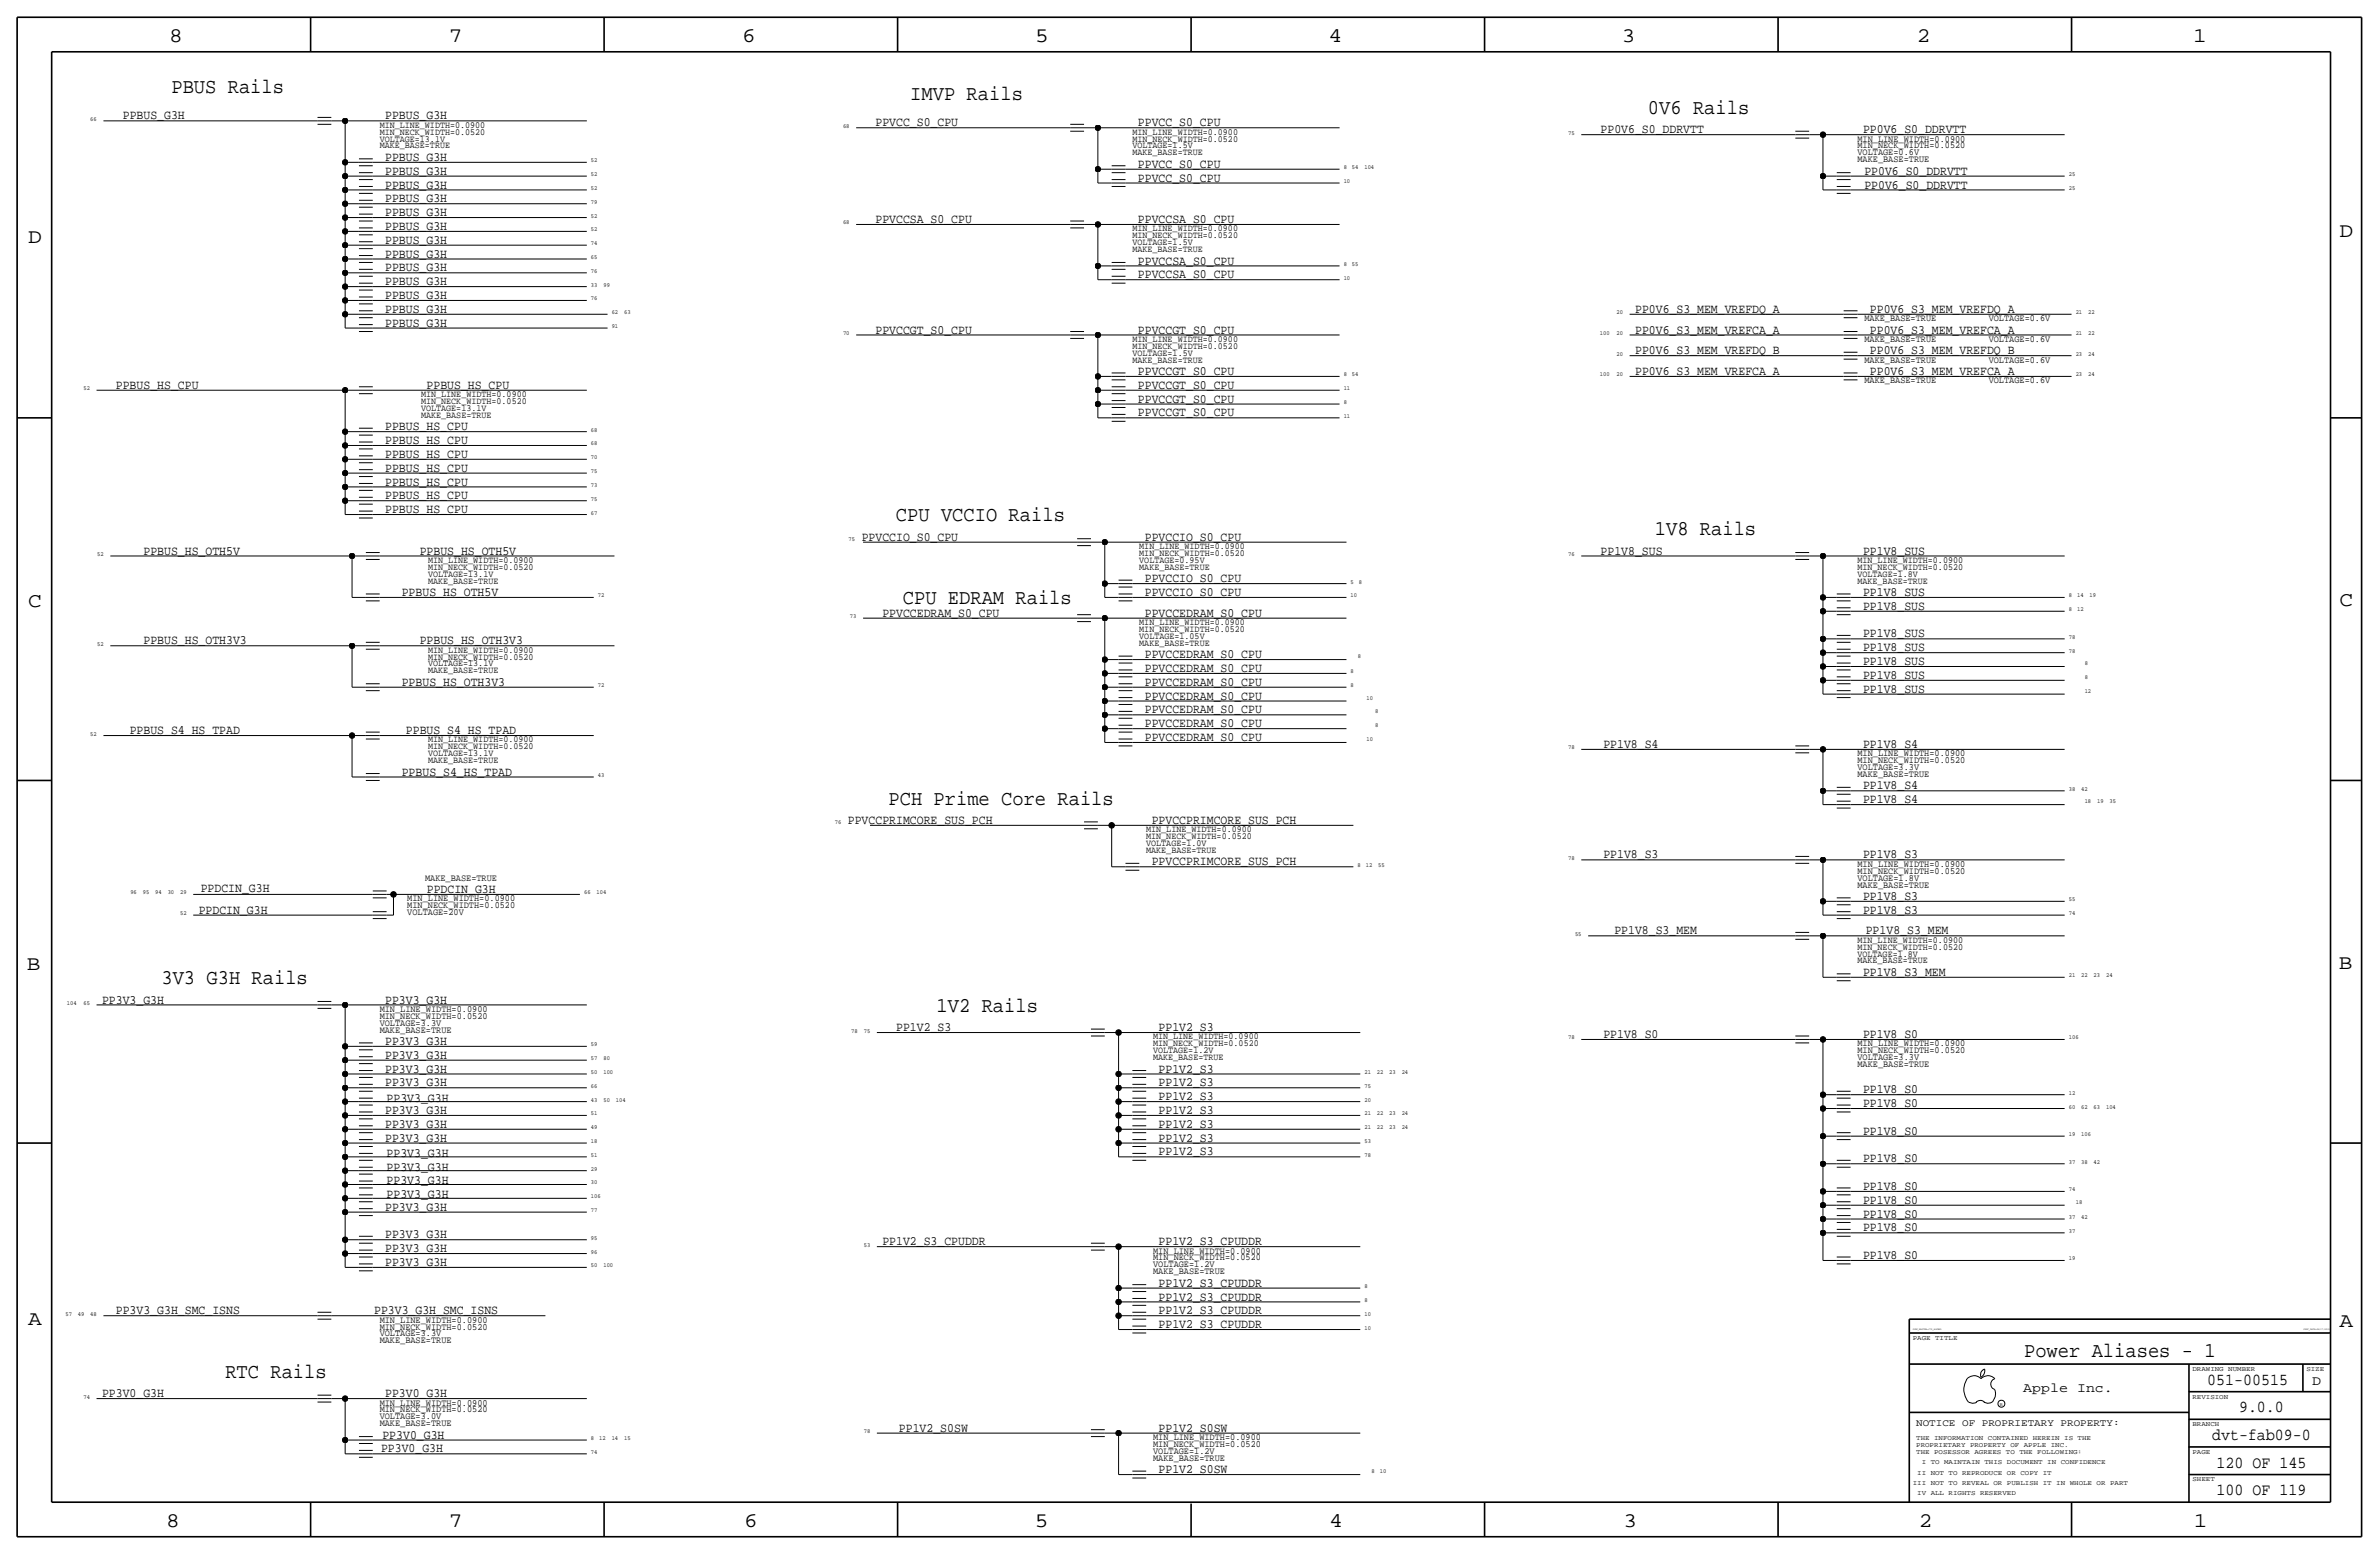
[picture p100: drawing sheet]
<svg xmlns="http://www.w3.org/2000/svg" width="875mm" height="572mm" viewBox="0 0 875 572" stroke-linecap="round" stroke-linejoin="round" font-family="sans-serif">
<defs><g id="words">
<g font-size="7.7">
<text x="63" y="34.3">PBUS Rails</text>
<text x="334.8" y="36.8">IMVP Rails</text>
<text x="606.1" y="41.9">0V6 Rails</text>
<text x="329.5" y="191.8">CPU VCCIO Rails</text>
<text x="608.7" y="196.9">1V8 Rails</text>
<text x="332.1" y="222.3">CPU EDRAM Rails</text>
<text x="326.8" y="295.9">PCH Prime Core Rails</text>
<text x="59.4" y="362">3V3 G3H Rails</text>
<text x="344.5" y="372.1">1V2 Rails</text>
<text x="744.5" y="499.1">Power Aliases - 1</text>
<text x="82.9" y="506.7">RTC Rails</text>
</g>
<g font-size="7.6">
<text x="62.2" y="15.5">8</text>
<text x="165" y="15.5">7</text>
<text x="273" y="15.5">6</text>
<text x="380.7" y="15.5">5</text>
<text x="488.6" y="15.5">4</text>
<text x="596.6" y="15.5">3</text>
<text x="705.1" y="15.5">2</text>
<text x="806.7" y="15.5">1</text>
<text x="10.4" y="89.4">D</text>
<text x="860.5" y="87.1">D</text>
<text x="10.4" y="223.3">C</text>
<text x="860.5" y="222.8">C</text>
<text x="9.8" y="356.6">B</text>
<text x="860.2" y="356.4">B</text>
<text x="10.4" y="487.4">A</text>
<text x="860.5" y="488.2">A</text>
<text x="61.2" y="561.6">8</text>
<text x="165" y="561.6">7</text>
<text x="273.8" y="561.6">6</text>
<text x="380.7" y="561.6">5</text>
<text x="488.9" y="561.6">4</text>
<text x="597.1" y="561.6">3</text>
<text x="705.8" y="561.6">2</text>
<text x="806.9" y="561.6">1</text>
</g>
<g font-size="6.2">
<text x="811.9" y="509.3">051-00515</text>
<text x="823.6" y="519.4">9.0.0</text>
<text x="813.7" y="529.6">dvt-fab09-0</text>
<text x="815.3" y="539.8">120 OF 145</text>
<text x="815.3" y="549.9">100 OF 119</text>
</g>
<g font-size="5">
<text x="850.5" y="509.3">D</text>
<text x="744.2" y="511.8">Apple Inc.</text>
</g>
<g font-size="4.7">
<text x="45.2" y="43.9">PPBUS_G3H</text>
<text x="141.7" y="43.9">PPBUS_G3H</text>
<text x="322" y="46.5">PPVCC_S0_CPU</text>
<text x="418.5" y="46.5">PPVCC_S0_CPU</text>
<text x="588.7" y="49">PP0V6_S0_DDRVTT</text>
<text x="685.2" y="49">PP0V6_S0_DDRVTT</text>
<text x="141.7" y="59.2">PPBUS_G3H</text>
<text x="141.7" y="64.3">PPBUS_G3H</text>
<text x="418.5" y="61.7">PPVCC_S0_CPU</text>
<text x="685.7" y="64.3">PP0V6_S0_DDRVTT</text>
<text x="141.7" y="69.3">PPBUS_G3H</text>
<text x="418.5" y="66.8">PPVCC_S0_CPU</text>
<text x="685.7" y="69.3">PP0V6_S0_DDRVTT</text>
<text x="141.7" y="74.4">PPBUS_G3H</text>
<text x="141.7" y="79.5">PPBUS_G3H</text>
<text x="322" y="82">PPVCCSA_S0_CPU</text>
<text x="418.5" y="82">PPVCCSA_S0_CPU</text>
<text x="141.7" y="89.7">PPBUS_G3H</text>
<text x="141.7" y="84.6">PPBUS_G3H</text>
<text x="141.7" y="94.7">PPBUS_G3H</text>
<text x="141.7" y="99.8">PPBUS_G3H</text>
<text x="418.5" y="97.3">PPVCCSA_S0_CPU</text>
<text x="141.7" y="104.9">PPBUS_G3H</text>
<text x="418.5" y="102.4">PPVCCSA_S0_CPU</text>
<text x="141.7" y="110">PPBUS_G3H</text>
<text x="141.7" y="115.1">PPBUS_G3H</text>
<text x="601.4" y="115.1">PP0V6_S3_MEM_VREFDQ_A</text>
<text x="687.8" y="115.1">PP0V6_S3_MEM_VREFDQ_A</text>
<text x="141.7" y="120.1">PPBUS_G3H</text>
<text x="322" y="122.7">PPVCCGT_S0_CPU</text>
<text x="418.5" y="122.7">PPVCCGT_S0_CPU</text>
<text x="601.4" y="122.7">PP0V6_S3_MEM_VREFCA_A</text>
<text x="687.8" y="122.7">PP0V6_S3_MEM_VREFCA_A</text>
<text x="601.4" y="130.3">PP0V6_S3_MEM_VREFDQ_B</text>
<text x="687.8" y="130.3">PP0V6_S3_MEM_VREFDQ_B</text>
<text x="418.5" y="137.9">PPVCCGT_S0_CPU</text>
<text x="601.4" y="137.9">PP0V6_S3_MEM_VREFCA_A</text>
<text x="687.8" y="137.9">PP0V6_S3_MEM_VREFCA_A</text>
<text x="42.6" y="143">PPBUS_HS_CPU</text>
<text x="156.9" y="143">PPBUS_HS_CPU</text>
<text x="418.5" y="143">PPVCCGT_S0_CPU</text>
<text x="418.5" y="148.1">PPVCCGT_S0_CPU</text>
<text x="418.5" y="153.2">PPVCCGT_S0_CPU</text>
<text x="141.7" y="158.2">PPBUS_HS_CPU</text>
<text x="141.7" y="163.3">PPBUS_HS_CPU</text>
<text x="141.7" y="168.4">PPBUS_HS_CPU</text>
<text x="141.7" y="173.5">PPBUS_HS_CPU</text>
<text x="141.7" y="178.6">PPBUS_HS_CPU</text>
<text x="141.7" y="183.6">PPBUS_HS_CPU</text>
<text x="141.7" y="188.7">PPBUS_HS_CPU</text>
<text x="52.8" y="204">PPBUS_HS_OTH5V</text>
<text x="154.4" y="204">PPBUS_HS_OTH5V</text>
<text x="316.9" y="198.9">PPVCCIO_S0_CPU</text>
<text x="421.1" y="198.9">PPVCCIO_S0_CPU</text>
<text x="588.7" y="204">PP1V8_SUS</text>
<text x="685.2" y="204">PP1V8_SUS</text>
<text x="421.1" y="214.1">PPVCCIO_S0_CPU</text>
<text x="147.8" y="219.2">PPBUS_HS_OTH5V</text>
<text x="421.1" y="219.2">PPVCCIO_S0_CPU</text>
<text x="685.2" y="219.2">PP1V8_SUS</text>
<text x="324.6" y="226.8">PPVCCEDRAM_S0_CPU</text>
<text x="421.1" y="226.8">PPVCCEDRAM_S0_CPU</text>
<text x="685.2" y="224.3">PP1V8_SUS</text>
<text x="52.8" y="237">PPBUS_HS_OTH3V3</text>
<text x="154.4" y="237">PPBUS_HS_OTH3V3</text>
<text x="685.2" y="234.4">PP1V8_SUS</text>
<text x="685.2" y="239.5">PP1V8_SUS</text>
<text x="421.1" y="242.1">PPVCCEDRAM_S0_CPU</text>
<text x="685.2" y="244.6">PP1V8_SUS</text>
<text x="421.1" y="247.1">PPVCCEDRAM_S0_CPU</text>
<text x="685.2" y="249.7">PP1V8_SUS</text>
<text x="147.8" y="252.2">PPBUS_HS_OTH3V3</text>
<text x="421.1" y="252.2">PPVCCEDRAM_S0_CPU</text>
<text x="421.1" y="257.3">PPVCCEDRAM_S0_CPU</text>
<text x="685.2" y="254.8">PP1V8_SUS</text>
<text x="421.1" y="262.4">PPVCCEDRAM_S0_CPU</text>
<text x="421.1" y="267.5">PPVCCEDRAM_S0_CPU</text>
<text x="47.7" y="270">PPBUS_S4_HS_TPAD</text>
<text x="149.3" y="270">PPBUS_S4_HS_TPAD</text>
<text x="421.1" y="272.5">PPVCCEDRAM_S0_CPU</text>
<text x="589.7" y="275.1">PP1V8_S4</text>
<text x="685.2" y="275.1">PP1V8_S4</text>
<text x="147.8" y="285.2">PPBUS_S4_HS_TPAD</text>
<text x="685.2" y="290.3">PP1V8_S4</text>
<text x="685.2" y="295.4">PP1V8_S4</text>
<text x="311.9" y="303">PPVCCPRIMCORE_SUS_PCH</text>
<text x="423.6" y="303">PPVCCPRIMCORE_SUS_PCH</text>
<text x="589.7" y="315.7">PP1V8_S3</text>
<text x="685.2" y="315.7">PP1V8_S3</text>
<text x="423.6" y="318.3">PPVCCPRIMCORE_SUS_PCH</text>
<text x="73.8" y="328.1">PPDCIN_G3H</text>
<text x="157" y="328.4">PPDCIN_G3H</text>
<text x="685.2" y="331">PP1V8_S3</text>
<text x="73.1" y="336">PPDCIN_G3H</text>
<text x="685.2" y="336">PP1V8_S3</text>
<text x="593.8" y="343.7">PP1V8_S3_MEM</text>
<text x="686.3" y="343.7">PP1V8_S3_MEM</text>
<text x="685.2" y="358.9">PP1V8_S3_MEM</text>
<text x="37.5" y="369.1">PP3V3_G3H</text>
<text x="141.7" y="369.1">PP3V3_G3H</text>
<text x="329.6" y="379.2">PP1V2_S3</text>
<text x="426.2" y="379.2">PP1V2_S3</text>
<text x="589.7" y="381.8">PP1V8_S0</text>
<text x="685.2" y="381.8">PP1V8_S0</text>
<text x="141.7" y="384.3">PP3V3_G3H</text>
<text x="141.7" y="389.4">PP3V3_G3H</text>
<text x="141.7" y="394.5">PP3V3_G3H</text>
<text x="426.2" y="394.5">PP1V2_S3</text>
<text x="141.7" y="399.5">PP3V3_G3H</text>
<text x="426.2" y="399.5">PP1V2_S3</text>
<text x="142.2" y="405.1">PP3V3_G3H</text>
<text x="426.2" y="404.6">PP1V2_S3</text>
<text x="685.2" y="402.1">PP1V8_S0</text>
<text x="685.2" y="407.2">PP1V8_S0</text>
<text x="141.7" y="409.7">PP3V3_G3H</text>
<text x="426.2" y="409.7">PP1V2_S3</text>
<text x="141.7" y="419.9">PP3V3_G3H</text>
<text x="141.7" y="414.8">PP3V3_G3H</text>
<text x="426.2" y="414.8">PP1V2_S3</text>
<text x="426.2" y="419.9">PP1V2_S3</text>
<text x="685.2" y="417.3">PP1V8_S0</text>
<text x="142.2" y="425.5">PP3V3_G3H</text>
<text x="426.2" y="424.9">PP1V2_S3</text>
<text x="142.2" y="430.5">PP3V3_G3H</text>
<text x="685.2" y="427.5">PP1V8_S0</text>
<text x="142.2" y="435.6">PP3V3_G3H</text>
<text x="685.2" y="437.6">PP1V8_S0</text>
<text x="142.2" y="440.7">PP3V3_G3H</text>
<text x="685.2" y="442.7">PP1V8_S0</text>
<text x="141.7" y="445.3">PP3V3_G3H</text>
<text x="685.2" y="447.8">PP1V8_S0</text>
<text x="141.7" y="455.4">PP3V3_G3H</text>
<text x="685.2" y="452.9">PP1V8_S0</text>
<text x="141.7" y="460.5">PP3V3_G3H</text>
<text x="324.6" y="458">PP1V2_S3_CPUDDR</text>
<text x="426.2" y="458">PP1V2_S3_CPUDDR</text>
<text x="141.7" y="465.6">PP3V3_G3H</text>
<text x="685.2" y="463">PP1V8_S0</text>
<text x="426.2" y="473.2">PP1V2_S3_CPUDDR</text>
<text x="426.2" y="478.3">PP1V2_S3_CPUDDR</text>
<text x="42.6" y="483.4">PP3V3_G3H_SMC_ISNS</text>
<text x="137.6" y="483.4">PP3V3_G3H_SMC_ISNS</text>
<text x="426.2" y="483.4">PP1V2_S3_CPUDDR</text>
<text x="426.2" y="488.4">PP1V2_S3_CPUDDR</text>
<text x="37.5" y="513.8">PP3V0_G3H</text>
<text x="141.7" y="513.8">PP3V0_G3H</text>
<text x="330.7" y="526.5">PP1V2_S0SW</text>
<text x="426.2" y="526.5">PP1V2_S0SW</text>
<text x="140.7" y="529.1">PP3V0_G3H</text>
<text x="140.2" y="534.2">PP3V0_G3H</text>
<text x="426.2" y="541.8">PP1V2_S0SW</text>
</g>
<text font-size="3.7" x="704.8" y="524.5">NOTICE OF PROPRIETARY PROPERTY:</text>
<g font-size="3.5">
<text x="139.6" y="47">MIN_LINE_WIDTH=0.0900</text>
<text x="139.6" y="49.5">MIN_NECK_WIDTH=0.0520</text>
<text x="139.6" y="52.1">VOLTAGE=13.1V</text>
<text x="416.5" y="52.1">MIN_NECK_WIDTH=0.0520</text>
<text x="416.5" y="49.5">MIN_LINE_WIDTH=0.0900</text>
<text x="683.2" y="52.1">MIN_LINE_WIDTH=0.0900</text>
<text x="139.6" y="54.6">MAKE_BASE=TRUE</text>
<text x="416.5" y="54.6">VOLTAGE=1.5V</text>
<text x="416.5" y="57.2">MAKE_BASE=TRUE</text>
<text x="683.2" y="57.2">VOLTAGE=0.6V</text>
<text x="683.2" y="54.6">MIN_NECK_WIDTH=0.0520</text>
<text x="683.2" y="59.7">MAKE_BASE=TRUE</text>
<text x="416.5" y="87.6">MIN_NECK_WIDTH=0.0520</text>
<text x="416.5" y="85.1">MIN_LINE_WIDTH=0.0900</text>
<text x="416.5" y="90.2">VOLTAGE=1.5V</text>
<text x="416.5" y="92.7">MAKE_BASE=TRUE</text>
<text x="685.7" y="118.1">MAKE_BASE=TRUE</text>
<text x="731.5" y="118.1">VOLTAGE=0.6V</text>
<text x="416.5" y="125.7">MIN_LINE_WIDTH=0.0900</text>
<text x="685.7" y="125.7">MAKE_BASE=TRUE</text>
<text x="731.5" y="125.7">VOLTAGE=0.6V</text>
<text x="416.5" y="130.8">VOLTAGE=1.5V</text>
<text x="416.5" y="128.3">MIN_NECK_WIDTH=0.0520</text>
<text x="416.5" y="133.3">MAKE_BASE=TRUE</text>
<text x="685.7" y="133.4">MAKE_BASE=TRUE</text>
<text x="731.5" y="133.4">VOLTAGE=0.6V</text>
<text x="685.7" y="141">MAKE_BASE=TRUE</text>
<text x="731.5" y="141">VOLTAGE=0.6V</text>
<text x="154.9" y="146.1">MIN_LINE_WIDTH=0.0900</text>
<text x="154.9" y="148.6">MIN_NECK_WIDTH=0.0520</text>
<text x="154.9" y="151.1">VOLTAGE=13.1V</text>
<text x="154.9" y="153.7">MAKE_BASE=TRUE</text>
<text x="419" y="201.9">MIN_LINE_WIDTH=0.0900</text>
<text x="157.4" y="207">MIN_LINE_WIDTH=0.0900</text>
<text x="157.4" y="209.5">MIN_NECK_WIDTH=0.0520</text>
<text x="419" y="207">VOLTAGE=0.95V</text>
<text x="419" y="204.5">MIN_NECK_WIDTH=0.0520</text>
<text x="419" y="209.6">MAKE_BASE=TRUE</text>
<text x="683.2" y="209.6">MIN_NECK_WIDTH=0.0520</text>
<text x="683.2" y="207">MIN_LINE_WIDTH=0.0900</text>
<text x="157.4" y="212.1">VOLTAGE=13.1V</text>
<text x="157.4" y="214.6">MAKE_BASE=TRUE</text>
<text x="683.2" y="212.1">VOLTAGE=1.8V</text>
<text x="683.2" y="214.6">MAKE_BASE=TRUE</text>
<text x="419.1" y="232.4">MIN_NECK_WIDTH=0.0520</text>
<text x="419.1" y="229.9">MIN_LINE_WIDTH=0.0900</text>
<text x="419" y="237.5">MAKE_BASE=TRUE</text>
<text x="419.1" y="235">VOLTAGE=1.05V</text>
<text x="157.4" y="240">MIN_LINE_WIDTH=0.0900</text>
<text x="157.4" y="242.6">MIN_NECK_WIDTH=0.0520</text>
<text x="157.4" y="245.1">VOLTAGE=13.1V</text>
<text x="157.4" y="247.7">MAKE_BASE=TRUE</text>
<text x="157.4" y="273.1">MIN_LINE_WIDTH=0.0900</text>
<text x="157.4" y="275.6">MIN_NECK_WIDTH=0.0520</text>
<text x="157.4" y="278.1">VOLTAGE=13.1V</text>
<text x="157.4" y="280.7">MAKE_BASE=TRUE</text>
<text x="683.2" y="280.7">MIN_NECK_WIDTH=0.0520</text>
<text x="683.2" y="278.1">MIN_LINE_WIDTH=0.0900</text>
<text x="683.2" y="283.2">VOLTAGE=3.3V</text>
<text x="683.2" y="285.8">MAKE_BASE=TRUE</text>
<text x="421.6" y="311.2">VOLTAGE=1.0V</text>
<text x="421.6" y="308.6">MIN_NECK_WIDTH=0.0520</text>
<text x="421.6" y="306.1">MIN_LINE_WIDTH=0.0900</text>
<text x="421.6" y="313.7">MAKE_BASE=TRUE</text>
<text x="156.4" y="323.9">MAKE_BASE=TRUE</text>
<text x="683.2" y="323.9">VOLTAGE=1.8V</text>
<text x="683.2" y="321.3">MIN_NECK_WIDTH=0.0520</text>
<text x="683.2" y="318.8">MIN_LINE_WIDTH=0.0900</text>
<text x="683.2" y="326.4">MAKE_BASE=TRUE</text>
<text x="149.8" y="331.5">MIN_LINE_WIDTH=0.0900</text>
<text x="149.8" y="334">MIN_NECK_WIDTH=0.0520</text>
<text x="149.8" y="336.6">VOLTAGE=20V</text>
<text x="683.2" y="346.7">MIN_LINE_WIDTH=0.0900</text>
<text x="683.2" y="351.8">VOLTAGE=1.8V</text>
<text x="683.2" y="349.3">MIN_NECK_WIDTH=0.0520</text>
<text x="683.2" y="354.3">MAKE_BASE=TRUE</text>
<text x="139.6" y="377.2">VOLTAGE=3.3V</text>
<text x="139.6" y="374.6">MIN_NECK_WIDTH=0.0520</text>
<text x="139.6" y="372.1">MIN_LINE_WIDTH=0.0900</text>
<text x="139.6" y="379.7">MAKE_BASE=TRUE</text>
<text x="424.1" y="382.3">MIN_LINE_WIDTH=0.0900</text>
<text x="424.1" y="387.4">VOLTAGE=1.2V</text>
<text x="424.1" y="384.8">MIN_NECK_WIDTH=0.0520</text>
<text x="424.1" y="389.9">MAKE_BASE=TRUE</text>
<text x="683.2" y="384.8">MIN_LINE_WIDTH=0.0900</text>
<text x="683.2" y="387.4">MIN_NECK_WIDTH=0.0520</text>
<text x="683.2" y="389.9">VOLTAGE=3.3V</text>
<text x="683.2" y="392.4">MAKE_BASE=TRUE</text>
<text x="424.1" y="461">MIN_LINE_WIDTH=0.0900</text>
<text x="424.1" y="466.1">VOLTAGE=1.2V</text>
<text x="424.1" y="463.5">MIN_NECK_WIDTH=0.0520</text>
<text x="424.1" y="468.6">MAKE_BASE=TRUE</text>
<text x="139.6" y="486.4">MIN_LINE_WIDTH=0.0900</text>
<text x="139.6" y="491.5">VOLTAGE=3.3V</text>
<text x="139.6" y="489">MIN_NECK_WIDTH=0.0520</text>
<text x="139.6" y="494">MAKE_BASE=TRUE</text>
<text x="139.6" y="522">VOLTAGE=3.0V</text>
<text x="139.6" y="519.4">MIN_NECK_WIDTH=0.0520</text>
<text x="139.6" y="516.9">MIN_LINE_WIDTH=0.0900</text>
<text x="139.6" y="524.5">MAKE_BASE=TRUE</text>
<text x="424.1" y="532.1">MIN_NECK_WIDTH=0.0520</text>
<text x="424.1" y="529.6">MIN_LINE_WIDTH=0.0900</text>
<text x="424.1" y="534.7">VOLTAGE=1.2V</text>
<text x="424.1" y="537.2">MAKE_BASE=TRUE</text>
</g>
<g font-size="2.5">
<text x="703.5" y="492.8">PAGE TITLE</text>
<text x="806.4" y="504.2">DRAWING NUMBER</text>
<text x="848.3" y="504.2">SIZE</text>
<text x="806.4" y="514.4">REVISION</text>
<text x="806.4" y="524.5">BRANCH</text>
<text x="704.8" y="532.1">PROPRIETARY PROPERTY OF APPLE INC.</text>
<text x="704.8" y="529.6">THE INFORMATION CONTAINED HEREIN IS THE</text>
<text x="704.8" y="534.7">THE POSESSOR AGREES TO THE FOLLOWING:</text>
<text x="706.8" y="538.5">I TO MAINTAIN THIS DOCUMENT IN CONFIDENCE</text>
<text x="806.4" y="534.7">PAGE</text>
<text x="705.2" y="542.3">II NOT TO REPRODUCE OR COPY IT</text>
<text x="806.4" y="544.8">SHEET</text>
<text x="703.5" y="546.1">III NOT TO REVEAL OR PUBLISH IT IN WHOLE OR PART</text>
<text x="705.2" y="549.9">IV ALL RIGHTS RESERVED</text>
</g>
<g font-size="2.3">
<text x="33.2" y="44.5">66</text>
<text x="310.1" y="47">68</text>
<text x="576.8" y="49.5">75</text>
<text x="217.4" y="59.7">52</text>
<text x="217.4" y="64.8">52</text>
<text x="494.2" y="62.2">8</text>
<text x="497.3" y="62.2">54</text>
<text x="501.9" y="62.2">104</text>
<text x="760.9" y="64.8">25</text>
<text x="217.4" y="69.9">52</text>
<text x="494.2" y="67.3">10</text>
<text x="760.9" y="69.9">25</text>
<text x="217.4" y="74.9">79</text>
<text x="217.4" y="80">52</text>
<text x="310.1" y="82.6">68</text>
<text x="217.4" y="85.1">52</text>
<text x="217.4" y="90.2">74</text>
<text x="217.4" y="95.3">65</text>
<text x="217.4" y="100.3">76</text>
<text x="494.2" y="97.8">8</text>
<text x="497.3" y="97.8">55</text>
<text x="217.4" y="105.4">33</text>
<text x="221.9" y="105.4">99</text>
<text x="494.2" y="102.9">10</text>
<text x="217.4" y="110.5">76</text>
<text x="225" y="115.6">62</text>
<text x="229.6" y="115.6">63</text>
<text x="594.6" y="115.6">20</text>
<text x="763.5" y="115.6">21</text>
<text x="768" y="115.6">22</text>
<text x="225" y="120.7">91</text>
<text x="310.1" y="123.2">70</text>
<text x="588.5" y="123.2">100</text>
<text x="594.6" y="123.2">20</text>
<text x="763.5" y="123.2">21</text>
<text x="768" y="123.2">22</text>
<text x="594.6" y="130.8">20</text>
<text x="763.5" y="130.8">23</text>
<text x="768" y="130.8">24</text>
<text x="30.7" y="143.5">52</text>
<text x="494.2" y="138.4">8</text>
<text x="494.2" y="143.5">11</text>
<text x="497.3" y="138.4">54</text>
<text x="588.5" y="138.4">100</text>
<text x="594.6" y="138.4">20</text>
<text x="763.5" y="138.4">23</text>
<text x="768" y="138.4">24</text>
<text x="494.2" y="148.6">8</text>
<text x="494.2" y="153.7">11</text>
<text x="217.4" y="158.8">68</text>
<text x="217.4" y="163.8">68</text>
<text x="217.4" y="168.9">70</text>
<text x="217.4" y="174">75</text>
<text x="217.4" y="179.1">73</text>
<text x="217.4" y="184.2">75</text>
<text x="217.4" y="189.2">67</text>
<text x="312.1" y="198.9">75</text>
<text x="35.8" y="204.5">52</text>
<text x="576.8" y="204.5">76</text>
<text x="496.8" y="214.6">5</text>
<text x="499.8" y="214.6">8</text>
<text x="219.9" y="219.7">72</text>
<text x="496.8" y="219.7">10</text>
<text x="760.9" y="219.7">8</text>
<text x="764" y="219.7">14</text>
<text x="768.6" y="219.7">19</text>
<text x="312.6" y="227.3">73</text>
<text x="760.9" y="224.8">8</text>
<text x="764" y="224.8">12</text>
<text x="35.8" y="237.5">52</text>
<text x="760.9" y="235">78</text>
<text x="499.4" y="242.1">8</text>
<text x="760.9" y="240">78</text>
<text x="766.8" y="244.6">8</text>
<text x="496.8" y="247.7">8</text>
<text x="766.8" y="249.7">8</text>
<text x="219.9" y="252.7">72</text>
<text x="496.8" y="252.7">8</text>
<text x="502.6" y="257.3">10</text>
<text x="766.8" y="254.8">12</text>
<text x="505.8" y="262.4">8</text>
<text x="505.8" y="267.5">8</text>
<text x="33.2" y="270.5">52</text>
<text x="502.6" y="272.5">10</text>
<text x="576.8" y="275.6">78</text>
<text x="219.9" y="285.8">43</text>
<text x="760.9" y="290.8">38</text>
<text x="765.5" y="290.8">42</text>
<text x="766.8" y="295.4">18</text>
<text x="771.3" y="295.4">19</text>
<text x="775.9" y="295.4">35</text>
<text x="307" y="303">76</text>
<text x="576.8" y="316.2">78</text>
<text x="499.3" y="318.8">8</text>
<text x="502.4" y="318.8">12</text>
<text x="506.9" y="318.8">55</text>
<text x="48" y="328.9">96</text>
<text x="52.5" y="328.9">95</text>
<text x="57.1" y="328.9">94</text>
<text x="61.7" y="328.9">30</text>
<text x="66.2" y="328.9">29</text>
<text x="214.8" y="328.9">66</text>
<text x="219.4" y="328.9">104</text>
<text x="760.9" y="331.5">55</text>
<text x="66.2" y="336.6">52</text>
<text x="760.9" y="336.6">74</text>
<text x="579.3" y="344.2">55</text>
<text x="760.9" y="359.4">21</text>
<text x="765.5" y="359.4">22</text>
<text x="770.1" y="359.4">23</text>
<text x="774.7" y="359.4">24</text>
<text x="24.6" y="369.6">104</text>
<text x="30.7" y="369.6">65</text>
<text x="313.1" y="379.7">78</text>
<text x="317.7" y="379.7">75</text>
<text x="576.8" y="382.3">78</text>
<text x="760.9" y="382.3">106</text>
<text x="217.4" y="384.8">59</text>
<text x="217.4" y="389.9">57</text>
<text x="221.9" y="389.9">80</text>
<text x="217.4" y="395">50</text>
<text x="221.9" y="395">100</text>
<text x="501.9" y="395">21</text>
<text x="506.4" y="395">22</text>
<text x="511" y="395">23</text>
<text x="515.6" y="395">24</text>
<text x="217.4" y="400.1">66</text>
<text x="501.9" y="400.1">75</text>
<text x="217.4" y="405.1">43</text>
<text x="221.9" y="405.1">50</text>
<text x="226.5" y="405.1">104</text>
<text x="501.9" y="405.1">20</text>
<text x="760.9" y="402.6">12</text>
<text x="760.9" y="407.7">60</text>
<text x="765.5" y="407.7">62</text>
<text x="770.1" y="407.7">63</text>
<text x="774.7" y="407.7">104</text>
<text x="217.4" y="410.2">51</text>
<text x="501.9" y="410.2">21</text>
<text x="506.4" y="410.2">22</text>
<text x="511" y="410.2">23</text>
<text x="515.6" y="410.2">24</text>
<text x="217.4" y="415.3">49</text>
<text x="501.9" y="415.3">21</text>
<text x="506.4" y="415.3">22</text>
<text x="511" y="415.3">23</text>
<text x="515.6" y="415.3">24</text>
<text x="760.9" y="417.8">19</text>
<text x="765.5" y="417.8">106</text>
<text x="217.4" y="425.5">51</text>
<text x="217.4" y="420.4">18</text>
<text x="501.9" y="420.4">53</text>
<text x="501.9" y="425.5">78</text>
<text x="217.4" y="430.5">29</text>
<text x="760.9" y="428">37</text>
<text x="765.5" y="428">38</text>
<text x="770.1" y="428">42</text>
<text x="217.4" y="435.6">30</text>
<text x="217.4" y="440.7">106</text>
<text x="760.9" y="438.1">74</text>
<text x="763.6" y="442.7">18</text>
<text x="217.4" y="445.8">77</text>
<text x="760.9" y="448.3">37</text>
<text x="765.5" y="448.3">42</text>
<text x="217.4" y="455.9">95</text>
<text x="760.9" y="453.4">37</text>
<text x="217.4" y="461">96</text>
<text x="317.7" y="458.5">53</text>
<text x="217.4" y="466.1">50</text>
<text x="221.9" y="466.1">100</text>
<text x="760.9" y="463.6">19</text>
<text x="501.9" y="473.7">8</text>
<text x="501.9" y="478.8">8</text>
<text x="24.1" y="483.9">57</text>
<text x="28.7" y="483.9">49</text>
<text x="33.2" y="483.9">48</text>
<text x="501.9" y="483.9">10</text>
<text x="501.9" y="488.9">10</text>
<text x="30.7" y="514.4">74</text>
<text x="317.7" y="527">78</text>
<text x="217.4" y="529.6">8</text>
<text x="220.4" y="529.6">12</text>
<text x="225" y="529.6">14</text>
<text x="229.6" y="529.6">15</text>
<text x="217.4" y="534.7">74</text>
<text x="504.5" y="541.8">8</text>
<text x="507.5" y="541.8">10</text>
</g>
<text font-size="1.8" x="735.5" y="516.9">R</text>
<g font-size=".9">
<text x="703.5" y="488.9">SYNC_MASTER=J79_ALFRED</text>
<text x="847.3" y="488.9">SYNC_DATE=06/17/2015</text>
</g>
</g></defs>
<g fill="none" stroke="#000" stroke-width=".37">
<path d="M38 44.5h78.8zM116.8 45.7h5.1zM116.8 44.5h5.1zM116.8 43.2h5.1zM121.9 44.5h5zM126.9 59.7v5.1zM126.9 44.5v15.2zM126.9 44.5h88.9zM126.9 59.7h5.1zM132 59.7h5.1zM132 58.4h5.1zM137.1 59.7h78.7z"/>
<path d="M314.9 47h78.7zM393.6 48.3h5.1zM393.6 47h5.1zM393.6 45.7h5.1zM398.7 47h5.1zM403.8 47v15.2zM403.8 47h88.9zM581.6 49.5h78.7zM660.3 50.8h5.1zM660.3 49.5h5.1zM660.3 48.3h5.1zM665.4 49.5h5.1z"/>
<path d="M670.5 49.5h88.9zM670.5 49.5v15.3zM126.9 74.9v5.1zM126.9 69.9v5zM126.9 64.8v5.1zM126.9 64.8h5.1zM126.9 74.9h5.1zM126.9 69.9h5.1zM132 76.2h5.1zM132 74.9h5.1zM132 73.7h5.1zM132 78.7h5.1z"/>
<path d="M132 71.1h5.1zM132 69.9h5.1zM132 68.6h5.1zM132 66h5.1zM132 64.8h5.1zM132 63.5h5.1zM132 61h5.1zM137.1 69.9h78.7zM137.1 64.8h78.7zM137.1 74.9h78.7zM403.8 62.2v5.1zM403.8 67.3h5.1z"/>
<path d="M403.8 62.2h5.1zM408.9 63.5h5.1zM408.9 62.2h5.1zM408.9 61h5.1zM408.9 68.6h5.1zM408.9 67.3h5.1zM408.9 66h5.1zM414 67.3h78.7zM414 62.2h78.7zM670.5 64.8h5.1zM670.5 64.8v5zM670.5 69.9h5.1z"/>
<path d="M675.6 71.1h5.1zM675.6 69.9h5.1zM675.6 68.6h5.1zM675.6 66h5.1zM675.6 64.8h5.1zM675.6 63.5h5.1zM680.7 64.8h78.7zM680.7 69.9h78.7zM126.9 95.3v5zM126.9 95.3h5.1zM126.9 90.2v5.1zM126.9 90.2h5.1z"/>
<path d="M126.9 85.1v5.1zM126.9 80v5.1zM126.9 85.1h5.1zM126.9 80h5.1zM132 96.5h5.1zM132 95.3h5.1zM132 94h5.1zM132 91.4h5.1zM132 90.2h5.1zM132 88.9h5.1zM132 86.4h5.1zM132 85.1h5.1z"/>
<path d="M132 83.8h5.1zM132 81.3h5.1zM132 80h5.1zM132 99.1h5.1zM137.1 95.3h78.7zM137.1 80h78.7zM137.1 85.1h78.7zM137.1 90.2h78.7zM314.9 82.6h78.7zM393.6 83.8h5.1zM393.6 82.6h5.1zM393.6 81.3h5.1z"/>
<path d="M398.7 82.6h5.1zM403.8 97.8v5.1zM403.8 82.6v15.2zM403.8 82.6h88.9zM403.8 97.8h5.1zM408.9 99.1h5.1zM408.9 97.8h5.1zM408.9 96.5h5.1zM414 97.8h78.7zM126.9 115.6v5.1zM126.9 110.5v5.1zM126.9 105.4v5.1z"/>
<path d="M126.9 110.5h5.1zM126.9 105.4h5.1zM126.9 100.3v5.1zM126.9 100.3h5.1zM126.9 115.6h5.1zM132 116.8h5.1zM132 115.6h5.1zM132 114.3h5.1zM132 119.4h5.1zM132 111.8h5.1zM132 110.5h5.1zM132 109.2h5.1z"/>
<path d="M132 106.7h5.1zM132 105.4h5.1zM132 104.1h5.1zM132 101.6h5.1zM132 100.3h5.1zM137.1 115.6h86.4zM137.1 100.3h78.7zM137.1 105.4h78.7zM137.1 110.5h78.7zM403.8 102.9h5.1zM408.9 104.1h5.1zM408.9 102.9h5.1z"/>
<path d="M408.9 101.6h5.1zM414 102.9h78.7zM599.4 115.6h78.7zM678.1 116.8h5.1zM678.1 115.6h5.1zM678.1 114.3h5.1zM683.2 115.6h78.7zM126.9 120.7h5.1zM132 121.9h5.1zM132 120.7h5.1zM137.1 120.7h86.4zM314.9 123.2h78.7z"/>
<path d="M393.6 124.5h5.1zM393.6 123.2h5.1zM393.6 121.9h5.1zM398.7 123.2h5.1zM403.8 138.4v5.1zM403.8 123.2v15.2zM403.8 123.2h88.9zM403.8 138.4h5.1zM408.9 139.7h5.1zM408.9 138.4h5.1zM408.9 137.2h5.1zM414 138.4h78.7z"/>
<path d="M599.4 138.4h78.7zM599.4 123.2h78.7zM599.4 130.8h78.7zM678.1 124.5h5.1zM678.1 123.2h5.1zM678.1 121.9h5.1zM678.1 132.1h5.1zM678.1 130.8h5.1zM678.1 129.5h5.1zM678.1 139.7h5.1zM678.1 138.4h5.1zM678.1 137.2h5.1z"/>
<path d="M683.2 138.4h78.7zM683.2 130.8h78.7zM683.2 123.2h78.7zM35.5 143.5h91.4zM126.9 143.5v15.3zM126.9 143.5h5.1zM126.9 158.8v5zM126.9 158.8h5.1zM132 158.8h5.1zM132 157.5h5.1zM132 144.8h5.1zM132 143.5h5.1z"/>
<path d="M132 142.2h5.1zM137.1 143.5h78.7zM137.1 158.8h78.7zM403.8 148.6v5.1zM403.8 143.5v5.1zM403.8 153.7h5.1zM403.8 148.6h5.1zM403.8 143.5h5.1zM408.9 154.9h5.1zM408.9 153.7h5.1zM408.9 152.4h5.1zM408.9 149.9h5.1z"/>
<path d="M408.9 148.6h5.1zM408.9 147.3h5.1zM408.9 144.8h5.1zM408.9 143.5h5.1zM408.9 142.2h5.1zM414 143.5h78.7zM414 148.6h78.7zM414 153.7h78.7zM126.9 163.8v5.1zM126.9 163.8h5.1zM126.9 168.9v5.1zM126.9 174v5.1z"/>
<path d="M126.9 174h5.1zM126.9 179.1v5zM126.9 179.1h5.1zM126.9 168.9h5.1zM132 179.1h5.1zM132 177.8h5.1zM132 175.3h5.1zM132 174h5.1zM132 172.7h5.1zM132 170.2h5.1zM132 168.9h5.1zM132 167.6h5.1z"/>
<path d="M132 160h5.1zM132 165.1h5.1zM132 163.8h5.1zM132 162.6h5.1zM137.1 179.1h78.7zM137.1 174h78.7zM137.1 168.9h78.7zM137.1 163.8h78.7zM126.9 184.2h5.1zM126.9 184.2v5zM126.9 189.2h5.1zM132 190.5h5.1z"/>
<path d="M132 189.2h5.1zM132 188h5.1zM132 185.4h5.1zM132 184.2h5.1zM132 182.9h5.1zM132 180.3h5.1zM137.1 189.2h78.7zM137.1 184.2h78.7zM317.4 199.4h78.8zM396.2 199.4h5.1zM396.2 198.1h5.1zM401.3 199.4h5z"/>
<path d="M406.3 199.4v15.2zM406.3 199.4h88.9zM40.6 204.5h88.9zM129.5 219.7h5.1zM129.5 204.5v15.2zM129.5 204.5h5.1zM134.6 205.7h5zM134.6 204.5h5zM134.6 203.2h5zM134.6 219.7h5zM134.6 218.4h5zM139.6 204.5h86.4z"/>
<path d="M139.6 219.7h78.8zM396.2 200.7h5.1zM406.3 214.6v5.1zM406.3 219.7h5.1zM406.3 214.6h5.1zM411.4 219.7h5.1zM411.4 218.4h5.1zM411.4 215.9h5.1zM411.4 214.6h5.1zM411.4 213.4h5.1zM416.5 219.7h78.7zM416.5 214.6h78.7z"/>
<path d="M581.6 204.5h78.7zM660.3 205.7h5.1zM660.3 204.5h5.1zM660.3 203.2h5.1zM665.4 204.5h5.1zM670.5 219.7v5.1zM670.5 204.5v15.2zM670.5 204.5h88.9zM670.5 219.7h5.1zM675.6 219.7h5.1zM675.6 218.4h5.1zM680.7 219.7h78.7z"/>
<path d="M40.6 237.5h88.9zM129.5 237.5v15.2zM129.5 237.5h5.1zM134.6 221h5zM134.6 238.8h5zM134.6 237.5h5zM134.6 236.2h5zM139.6 237.5h86.4zM317.4 227.3h78.8zM396.2 228.6h5.1zM396.2 227.3h5.1zM396.2 226.1h5.1z"/>
<path d="M401.3 227.3h5zM406.3 227.3h88.9zM406.3 227.3v15.3zM411.4 221h5.1zM670.5 235v5zM670.5 224.8v10.2zM670.5 235h5.1zM670.5 224.8h5.1zM675.6 238.8h5.1zM675.6 236.2h5.1zM675.6 235h5.1zM675.6 233.7h5.1z"/>
<path d="M675.6 226.1h5.1zM675.6 224.8h5.1zM675.6 223.5h5.1zM675.6 221h5.1zM680.7 224.8h78.7zM680.7 235h78.7zM129.5 252.7h5.1zM134.6 254h5zM134.6 252.7h5zM134.6 251.5h5zM139.6 252.7h78.8zM406.3 242.6v5z"/>
<path d="M406.3 247.7v5zM406.3 252.7v5.1zM406.3 257.8v5.1zM406.3 242.6h5.1zM406.3 247.7h5.1zM406.3 252.7h5.1zM406.3 257.8h5.1zM411.4 259.1h5.1zM411.4 257.8h5.1zM411.4 256.5h5.1zM411.4 254h5.1zM411.4 252.7h5.1z"/>
<path d="M411.4 251.5h5.1zM411.4 248.9h5.1zM411.4 247.7h5.1zM411.4 246.4h5.1zM411.4 243.8h5.1zM411.4 242.6h5.1zM411.4 241.3h5.1zM416.5 257.8h78.7zM416.5 247.7h78.7zM416.5 242.6h78.7zM416.5 252.7h78.7zM670.5 250.2v5.1z"/>
<path d="M670.5 245.1v5.1zM670.5 240v5.1zM670.5 255.3h5.1zM670.5 250.2h5.1zM670.5 245.1h5.1zM670.5 240h5.1zM675.6 256.5h5.1zM675.6 255.3h5.1zM675.6 254h5.1zM675.6 251.5h5.1zM675.6 250.2h5.1zM675.6 248.9h5.1z"/>
<path d="M675.6 246.4h5.1zM675.6 245.1h5.1zM675.6 243.8h5.1zM675.6 241.3h5.1zM675.6 240h5.1zM680.7 255.3h78.7zM680.7 240h78.7zM680.7 245.1h78.7zM680.7 250.2h78.7zM38 270.5h91.5zM129.5 270.5v15.2zM129.5 270.5h5.1z"/>
<path d="M134.6 271.8h5zM134.6 270.5h5zM134.6 269.2h5zM139.6 270.5h78.8zM406.3 262.9v5.1zM406.3 268v5zM406.3 262.9h5.1zM406.3 268h5.1zM406.3 273.1h5.1zM411.4 274.3h5.1zM411.4 273.1h5.1zM411.4 271.8h5.1z"/>
<path d="M411.4 269.2h5.1zM411.4 268h5.1zM411.4 266.7h5.1zM411.4 264.2h5.1zM411.4 262.9h5.1zM411.4 261.6h5.1zM416.5 268h78.7zM416.5 273.1h78.7zM416.5 262.9h78.7zM581.6 275.6h78.7zM660.3 276.9h5.1zM660.3 275.6h5.1z"/>
<path d="M660.3 274.3h5.1zM665.4 275.6h5.1zM670.5 275.6v15.2zM670.5 275.6h88.9zM129.5 285.8h5.1zM134.6 287h5zM134.6 285.8h5zM134.6 284.5h5zM139.6 285.8h78.8zM670.5 290.8v5.1zM670.5 295.9h5.1zM670.5 290.8h5.1z"/>
<path d="M675.6 297.2h5.1zM675.6 295.9h5.1zM675.6 294.6h5.1zM675.6 292.1h5.1zM675.6 290.8h5.1zM675.6 289.6h5.1zM680.7 295.9h78.7zM680.7 290.8h78.7zM320 303.5h78.7zM398.7 304.8h5.1zM398.7 303.5h5.1zM398.7 302.3h5.1z"/>
<path d="M403.8 303.5h5.1zM408.9 303.5v15.3zM408.9 303.5h88.9zM408.9 318.8h5.1zM414 318.8h5zM414 317.5h5zM419 318.8h78.8zM581.6 316.2h78.7zM660.3 317.5h5.1zM660.3 316.2h5.1zM660.3 315h5.1zM665.4 316.2h5.1z"/>
<path d="M670.5 316.2v15.3zM670.5 316.2h88.9zM71.1 336.6h66zM71.1 328.9h66zM137.1 337.8h5.1zM137.1 336.6h5.1zM137.1 335.3h5.1zM137.1 330.2h5.1zM137.1 328.9h5.1zM137.1 327.7h5.1zM142.2 336.6h2.5zM142.2 328.9h2.5z"/>
<path d="M144.7 328.9v7.7zM144.7 328.9h68.6zM414 320h5zM670.5 331.5v5zM670.5 336.6h5.1zM670.5 331.5h5.1zM675.6 337.8h5.1zM675.6 336.6h5.1zM675.6 335.3h5.1zM675.6 332.7h5.1zM675.6 331.5h5.1zM675.6 330.2h5.1z"/>
<path d="M680.7 336.6h78.7zM680.7 331.5h78.7zM584.1 344.2h76.2zM660.3 345.4h5.1zM660.3 344.2h5.1zM660.3 342.9h5.1zM665.4 344.2h5.1zM670.5 344.2h88.9zM670.5 344.2v15.2zM670.5 359.4h5.1zM675.6 359.4h5.1zM675.6 358.1h5.1z"/>
<path d="M680.7 359.4h78.7zM35.5 369.6h81.3zM116.8 370.8h5.1zM116.8 369.6h5.1zM116.8 368.3h5.1zM121.9 369.6h5zM126.9 369.6v15.2zM126.9 369.6h88.9zM322.5 379.7h78.8zM401.3 379.7h5zM401.3 378.5h5zM406.3 379.7h5.1z"/>
<path d="M411.4 379.7v15.3zM411.4 379.7h88.9zM675.6 360.7h5.1zM126.9 384.8h5.1zM126.9 384.8v5.1zM126.9 389.9h5.1zM126.9 389.9v5.1zM126.9 395h5.1zM126.9 395v5.1zM132 398.8h5.1zM132 386.1h5.1zM132 384.8h5.1z"/>
<path d="M132 383.5h5.1zM132 391.2h5.1zM132 389.9h5.1zM132 388.6h5.1zM132 396.2h5.1zM132 395h5.1zM132 393.7h5.1zM137.1 395h78.7zM137.1 389.9h78.7zM137.1 384.8h78.7zM401.3 381h5zM411.4 395v5.1z"/>
<path d="M411.4 395h5.1zM416.5 398.8h5.1zM416.5 396.2h5.1zM416.5 395h5.1zM416.5 393.7h5.1zM421.6 395h78.7zM581.6 382.3h78.7zM660.3 383.5h5.1zM660.3 382.3h5.1zM660.3 381h5.1zM665.4 382.3h5.1zM670.5 382.3h88.9z"/>
<path d="M670.5 382.3v20.3zM126.9 400.1h5.1zM126.9 400v5.1zM126.9 405.1v5.1zM126.9 410.2h5.1zM126.9 410.2v5.1zM126.9 415.3h5.1zM126.9 415.3v5.1zM126.9 405.1h5.1zM132 401.3h5.1zM132 400.1h5.1zM132 406.4h5.1z"/>
<path d="M132 405.1h5.1zM132 403.9h5.1zM132 419.1h5.1zM132 416.6h5.1zM132 415.3h5.1zM132 414h5.1zM132 411.5h5.1zM132 410.2h5.1zM132 408.9h5.1zM137.1 415.3h78.7zM137.1 400.1h78.7zM137.1 405.1h78.7z"/>
<path d="M137.1 410.2h78.7zM411.4 415.3v5.1zM411.4 415.3h5.1zM411.4 410.2v5.1zM411.4 405.1v5.1zM411.4 410.2h5.1zM411.4 400.1v5zM411.4 400.1h5.1zM411.4 405.1h5.1zM416.5 419.1h5.1zM416.5 416.6h5.1zM416.5 415.3h5.1z"/>
<path d="M416.5 414h5.1zM416.5 411.5h5.1zM416.5 410.2h5.1zM416.5 408.9h5.1zM416.5 406.4h5.1zM416.5 405.1h5.1zM416.5 403.9h5.1zM416.5 401.3h5.1zM416.5 400.1h5.1zM421.6 405.1h78.7zM421.6 415.3h78.7zM421.6 400.1h78.7z"/>
<path d="M421.6 410.2h78.7zM670.5 402.6v5.1zM670.5 407.7v10.1zM670.5 417.8v10.2zM670.5 402.6h5.1zM670.5 407.7h5.1zM670.5 417.8h5.1zM675.6 419.1h5.1zM675.6 417.8h5.1zM675.6 416.6h5.1zM675.6 408.9h5.1zM675.6 407.7h5.1z"/>
<path d="M675.6 406.4h5.1zM675.6 403.9h5.1zM675.6 402.6h5.1zM675.6 401.3h5.1zM680.7 407.7h78.7zM680.7 402.6h78.7zM680.7 417.8h78.7zM126.9 420.4h5.1zM126.9 420.4v5.1zM126.9 425.4v5.1zM126.9 430.5v5.1zM126.9 435.6v5.1z"/>
<path d="M126.9 425.5h5.1zM126.9 430.5h5.1zM126.9 435.6h5.1zM132 439.4h5.1zM132 436.9h5.1zM132 435.6h5.1zM132 434.3h5.1zM132 431.8h5.1zM132 430.5h5.1zM132 429.3h5.1zM132 426.7h5.1zM132 425.5h5.1z"/>
<path d="M132 424.2h5.1zM132 421.6h5.1zM132 420.4h5.1zM137.1 430.5h78.7zM137.1 435.6h78.7zM137.1 420.4h78.7zM137.1 425.5h78.7zM411.4 420.4v5.1zM411.4 425.5h5.1zM411.4 420.4h5.1zM416.5 426.7h5.1zM416.5 425.5h5.1z"/>
<path d="M416.5 424.2h5.1zM416.5 421.6h5.1zM416.5 420.4h5.1zM421.6 425.5h78.7zM421.6 420.4h78.7zM670.5 428v10.2zM670.5 438.1v5.1zM670.5 428h5.1zM670.5 438.1h5.1zM675.6 439.4h5.1zM675.6 438.1h5.1zM675.6 436.9h5.1z"/>
<path d="M675.6 429.3h5.1zM675.6 428h5.1zM675.6 426.7h5.1zM680.7 428h78.7zM680.7 438.1h78.7zM126.9 440.7v5.1zM126.9 445.8v10.1zM126.9 455.9v5.1zM126.9 440.7h5.1zM126.9 445.8h5.1zM126.9 455.9h5.1zM132 459.7h5.1z"/>
<path d="M132 457.2h5.1zM132 455.9h5.1zM132 454.7h5.1zM132 447h5.1zM132 445.8h5.1zM132 444.5h5.1zM132 442h5.1zM132 440.7h5.1zM137.1 440.7h78.7zM137.1 445.8h78.7zM137.1 455.9h78.7zM322.5 458.5h78.8z"/>
<path d="M401.3 459.7h5zM401.3 458.5h5zM401.3 457.2h5zM406.3 458.5h5.1zM411.4 458.5v15.2zM411.4 458.5h88.9zM670.5 443.2h5.1zM670.5 443.2v5.1zM670.5 448.3h5.1zM670.5 448.3v5.1zM670.5 453.4h5.1zM670.5 453.4v10.2z"/>
<path d="M675.6 454.7h5.1zM675.6 453.4h5.1zM675.6 452.1h5.1zM675.6 449.6h5.1zM675.6 448.3h5.1zM675.6 447h5.1zM675.6 444.5h5.1zM675.6 443.2h5.1zM675.6 442h5.1zM680.7 443.2h78.7zM680.7 453.4h78.7zM680.7 448.3h78.7z"/>
<path d="M126.9 461v5.1zM126.9 461h5.1zM126.9 466.1h5.1zM132 467.4h5.1zM132 466.1h5.1zM132 464.8h5.1zM132 462.3h5.1zM132 461h5.1zM137.1 461h78.7zM137.1 466.1h78.7zM411.4 478.8v5.1zM411.4 473.7v5.1z"/>
<path d="M411.4 478.8h5.1zM411.4 473.7h5.1zM416.5 478.8h5.1zM416.5 477.5h5.1zM416.5 475h5.1zM416.5 473.7h5.1zM416.5 472.4h5.1zM421.6 473.7h78.7zM421.6 478.8h78.7zM670.5 463.6h5.1zM675.6 464.8h5.1zM675.6 463.6h5.1z"/>
<path d="M675.6 462.3h5.1zM680.7 463.6h78.7zM38 483.9h78.8zM116.8 485.1h5.1zM116.8 483.9h5.1zM116.8 482.6h5.1zM121.9 483.9h78.7zM411.4 483.9v5.1zM411.4 488.9h5.1zM411.4 483.9h5.1zM416.5 490.2h5.1zM416.5 488.9h5.1z"/>
<path d="M416.5 487.7h5.1zM416.5 485.1h5.1zM416.5 483.9h5.1zM416.5 482.6h5.1zM416.5 480.1h5.1zM421.6 483.9h78.7zM421.6 488.9h78.7zM35.5 514.4h81.3zM116.8 515.6h5.1zM116.8 514.4h5.1zM116.8 513.1h5.1zM121.9 514.4h5z"/>
<path d="M126.9 514.3v15.3zM126.9 514.4h88.9zM724.1 515.6l.5 .2a2.67 2.67 0 0 0 2.5-.2M726.8 515.7a2.09 2.09 0 0 1 3.1 0M728.6 506.5a2.69 2.69 0 0 0 1.3-3 2.26 2.26 0 0 0-1.3 3M729.7 515.6l.4 .2a2.67 2.67 0 0 0 2.6-.2M733.7 511.1a4.5 4.5 0 0 1-1 4.6M733.8 511a2.08 2.08 0 0 1-1.6-2 2.08 2.08 0 0 1 1.6-2 3.4 3.4 0 0 0-5.1 0 3.6 3.6 0 0 0-3.9-.8 3.6 3.6 0 0 0-2.3 3.3 7.1 7.1 0 0 0 1.6 6.2M126.9 529.6v5.1zM126.9 529.6h5.1zM126.9 534.7h5.1zM132 535.9h5.1z"/>
<path d="M132 534.7h5.1zM132 533.4h5.1zM132 530.9h5.1zM132 529.6h5.1zM132 528.3h5.1zM137.1 534.7h78.7zM137.1 529.6h78.7zM322.5 527h78.8zM401.3 528.3h5zM401.3 527h5zM401.3 525.8h5zM406.3 527h5.1z"/>
<path d="M411.4 527v15.3zM411.4 527h88.9zM411.4 542.3h5.1zM416.5 543.6h5.1zM416.5 542.3h5.1zM416.5 541h5.1zM421.6 542.3h78.7z"/>
<circle cx="736.1" cy="516.2" r="1.28"/>
</g>
<g fill="none" stroke="#000" stroke-width=".6" stroke-linecap="butt">
<path d="M6.3 6.4v558.7zM6.3 6.4h862.3zM19 19.1h838.2zM19 19.1v533.4zM114.2 6.4v12.7zM222.2 6.4v12.7zM330.1 6.4v12.7zM438.1 6.4v12.7zM546 6.4v12.7zM654 6.4v12.7zM761.9 6.4v12.7zM857.2 19.1v533.4z"/>
<path d="M868.6 6.4v558.7zM6.3 153.7h12.7zM857.2 153.7h11.4zM6.3 287h12.7zM857.2 287h11.4zM6.3 420.4h12.7zM857.2 420.4h11.4zM702.3 490.2h154.9zM702.3 485.1v5.1zM702.3 485.1h154.9zM702.3 490.2v62.3zM702.3 501.6h154.9z"/>
<path d="M702.3 519.4h102.8zM805.1 501.6v50.8zM805.1 511.8h52.1zM847 501.6v10.2zM805.1 522h52.1zM805.1 532.1h52.1zM19 552.5h838.2zM114.2 552.4v12.7zM222.2 552.5v12.7zM330.1 552.5v12.7zM438.1 553v12.1zM546 552.5v12.7z"/>
<path d="M654 552.5v12.7zM761.9 552.5v12.7zM805.1 542.3h52.1zM6.3 565.1h862.3z"/>
</g>
<g fill="#000" stroke="#000" stroke-width=".37">
<circle cx="126.9" cy="59.7" r="1.02"/>
<circle cx="126.9" cy="44.4" r="1.02"/>
<circle cx="403.8" cy="47" r="1.02"/>
<circle cx="670.5" cy="49.5" r="1.02"/>
<circle cx="126.9" cy="74.9" r="1.02"/>
<circle cx="126.9" cy="69.8" r="1.02"/>
<circle cx="126.9" cy="64.8" r="1.02"/>
<circle cx="403.8" cy="62.2" r="1.02"/>
<circle cx="670.5" cy="64.8" r="1.02"/>
<circle cx="126.9" cy="95.2" r="1.02"/>
<circle cx="126.9" cy="90.2" r="1.02"/>
<circle cx="126.9" cy="85.1" r="1.02"/>
<circle cx="126.9" cy="80" r="1.02"/>
<circle cx="403.8" cy="82.5" r="1.02"/>
<circle cx="403.8" cy="97.8" r="1.02"/>
<circle cx="126.9" cy="115.6" r="1.02"/>
<circle cx="126.9" cy="100.3" r="1.02"/>
<circle cx="126.9" cy="105.4" r="1.02"/>
<circle cx="126.9" cy="110.5" r="1.02"/>
<circle cx="403.8" cy="123.2" r="1.02"/>
<circle cx="403.8" cy="138.4" r="1.02"/>
<circle cx="126.9" cy="158.7" r="1.02"/>
<circle cx="126.9" cy="143.5" r="1.02"/>
<circle cx="403.8" cy="148.6" r="1.02"/>
<circle cx="403.8" cy="143.5" r="1.02"/>
<circle cx="126.9" cy="179.1" r="1.02"/>
<circle cx="126.9" cy="168.9" r="1.02"/>
<circle cx="126.9" cy="163.8" r="1.02"/>
<circle cx="126.9" cy="174" r="1.02"/>
<circle cx="126.9" cy="184.1" r="1.02"/>
<circle cx="406.3" cy="199.4" r="1.02"/>
<circle cx="129.5" cy="204.5" r="1.02"/>
<circle cx="406.3" cy="214.6" r="1.02"/>
<circle cx="670.5" cy="204.5" r="1.02"/>
<circle cx="670.5" cy="219.7" r="1.02"/>
<circle cx="129.5" cy="237.5" r="1.02"/>
<circle cx="406.3" cy="227.3" r="1.02"/>
<circle cx="670.5" cy="234.9" r="1.02"/>
<circle cx="670.5" cy="224.8" r="1.02"/>
<circle cx="406.3" cy="257.8" r="1.02"/>
<circle cx="406.3" cy="252.7" r="1.02"/>
<circle cx="406.3" cy="242.6" r="1.02"/>
<circle cx="406.3" cy="247.6" r="1.02"/>
<circle cx="670.5" cy="245.1" r="1.02"/>
<circle cx="670.5" cy="250.2" r="1.02"/>
<circle cx="670.5" cy="240" r="1.02"/>
<circle cx="129.5" cy="270.5" r="1.02"/>
<circle cx="406.3" cy="268" r="1.02"/>
<circle cx="406.3" cy="262.9" r="1.02"/>
<circle cx="670.5" cy="275.6" r="1.02"/>
<circle cx="670.5" cy="290.8" r="1.02"/>
<circle cx="408.9" cy="303.5" r="1.02"/>
<circle cx="670.5" cy="316.2" r="1.02"/>
<circle cx="144.7" cy="328.9" r="1.02"/>
<circle cx="670.5" cy="331.5" r="1.02"/>
<circle cx="670.5" cy="344.2" r="1.02"/>
<circle cx="126.9" cy="369.6" r="1.02"/>
<circle cx="411.4" cy="379.7" r="1.02"/>
<circle cx="126.9" cy="395" r="1.02"/>
<circle cx="126.9" cy="384.8" r="1.02"/>
<circle cx="126.9" cy="389.9" r="1.02"/>
<circle cx="411.4" cy="395" r="1.02"/>
<circle cx="670.5" cy="382.3" r="1.02"/>
<circle cx="126.9" cy="400" r="1.02"/>
<circle cx="126.9" cy="410.2" r="1.02"/>
<circle cx="126.9" cy="405.1" r="1.02"/>
<circle cx="126.9" cy="415.3" r="1.02"/>
<circle cx="411.4" cy="415.3" r="1.02"/>
<circle cx="411.4" cy="400" r="1.02"/>
<circle cx="411.4" cy="405.1" r="1.02"/>
<circle cx="411.4" cy="410.2" r="1.02"/>
<circle cx="670.5" cy="407.7" r="1.02"/>
<circle cx="670.5" cy="417.8" r="1.02"/>
<circle cx="670.5" cy="402.6" r="1.02"/>
<circle cx="126.9" cy="435.6" r="1.02"/>
<circle cx="126.9" cy="425.4" r="1.02"/>
<circle cx="126.9" cy="420.4" r="1.02"/>
<circle cx="126.9" cy="430.5" r="1.02"/>
<circle cx="411.4" cy="420.4" r="1.02"/>
<circle cx="670.5" cy="438.1" r="1.02"/>
<circle cx="670.5" cy="428" r="1.02"/>
<circle cx="126.9" cy="445.8" r="1.02"/>
<circle cx="126.9" cy="440.7" r="1.02"/>
<circle cx="126.9" cy="455.9" r="1.02"/>
<circle cx="411.4" cy="458.5" r="1.02"/>
<circle cx="670.5" cy="443.2" r="1.02"/>
<circle cx="670.5" cy="453.4" r="1.02"/>
<circle cx="670.5" cy="448.3" r="1.02"/>
<circle cx="126.9" cy="461" r="1.02"/>
<circle cx="411.4" cy="473.7" r="1.02"/>
<circle cx="411.4" cy="478.8" r="1.02"/>
<circle cx="411.4" cy="483.9" r="1.02"/>
<circle cx="126.9" cy="514.3" r="1.02"/>
<circle cx="126.9" cy="529.6" r="1.02"/>
<circle cx="411.4" cy="527" r="1.02"/>
</g>
<use href="#words"/>
</svg>
